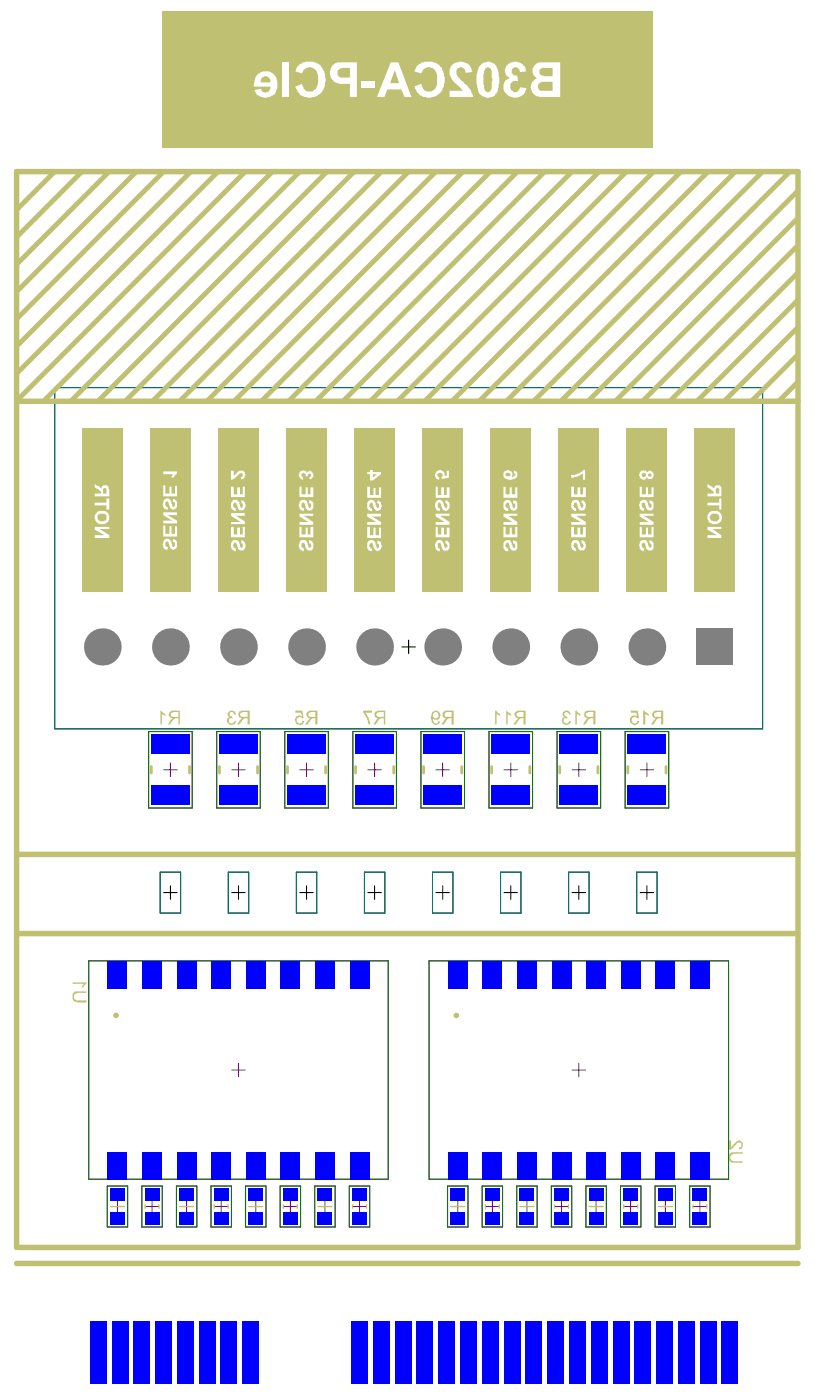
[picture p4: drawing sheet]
<svg xmlns="http://www.w3.org/2000/svg" width="100mm" height="171mm" viewBox="0 0 100 171" stroke-linecap="round" stroke-linejoin="round" font-family="sans-serif">
<g fill="none" stroke="#800080" stroke-width=".12">
<path d="M18.1 89.2h5.3v9.3h-5.3zM19.9 93.9h1.7M20.8 93.1v1.6M26.4 89.2h5.3v9.3h-5.3zM28.2 93.9h1.7M29.1 93.1v1.6M34.7 89.2h5.3v9.3h-5.3zM36.5 93.9h1.7M37.4 93.1v1.6M43 89.2h5.3v9.3h-5.3zM44.8 93.9h1.7M45.7 93.1v1.6"/>
<path d="M51.3 89.2h5.3v9.3h-5.3zM53.1 93.9h1.7M54 93.1v1.6M59.6 89.2h5.3v9.3h-5.3zM61.4 93.9h1.7M62.3 93.1v1.6M67.9 89.2h5.3v9.3h-5.3zM69.7 93.9h1.7M70.6 93.1v1.6M76.2 89.2h5.3v9.3h-5.3zM78 93.9h1.7M78.9 93.1v1.6"/>
<path d="M10.8 117.2h36.5v26.6h-36.5zM52.3 117.2h36.5v26.6h-36.5zM28.2 130.5h1.7M29.1 129.7v1.6M69.7 130.5h1.7M70.6 129.7v1.6M13.1 144.7h2.5v4.9h-2.5zM13.5 147.1h1.6M14.3 146.3v1.7M17.3 144.7h2.5v4.9h-2.5zM17.7 147.1h1.7M18.5 146.3v1.7"/>
<path d="M21.5 144.7h2.5v4.9h-2.5zM21.9 147.1h1.7M22.7 146.3v1.7M25.7 144.7h2.5v4.9h-2.5zM26.1 147.1h1.7M27 146.3v1.7M29.9 144.7h2.5v4.9h-2.5zM30.3 147.1h1.7M31.2 146.3v1.7M34.1 144.7h2.5v4.9h-2.5zM34.6 147.1h1.6M35.4 146.3v1.7"/>
<path d="M38.4 144.7h2.5v4.9h-2.5zM38.8 147.1h1.6M39.6 146.3v1.7M42.6 144.7h2.5v4.9h-2.5zM43 147.1h1.7M43.8 146.3v1.7M54.6 144.7h2.5v4.9h-2.5zM55 147.1h1.6M55.8 146.3v1.7M58.8 144.7h2.5v4.9h-2.5zM59.2 147.1h1.7M60 146.3v1.7"/>
<path d="M63 144.7h2.5v4.9h-2.5zM63.4 147.1h1.7M64.2 146.3v1.7M67.2 144.7h2.5v4.9h-2.5zM67.6 147.1h1.7M68.5 146.3v1.7M71.4 144.7h2.5v4.9h-2.5zM71.8 147.1h1.7M72.7 146.3v1.7M75.6 144.7h2.5v4.9h-2.5zM76.1 147.1h1.6M76.9 146.3v1.7"/>
<path d="M79.9 144.7h2.4v4.9h-2.4zM80.3 147.1h1.6M81.1 146.3v1.7M84.1 144.7h2.5v4.9h-2.5zM84.5 147.1h1.6M85.3 146.3v1.7"/>
</g>
<g fill="none" stroke="#000" stroke-width=".12">
<path d="M6.7 47.3h86.3v41.6h-86.3zM49 78.9h1.6M49.8 78.1v1.6M19.5 106.4h2.5v5h-2.5zM19.9 108.9h1.7M20.8 108v1.7M27.8 106.4h2.5v5h-2.5zM28.2 108.9h1.7M29.1 108v1.7M36.1 106.4h2.5v5h-2.5zM36.5 108.9h1.7M37.4 108v1.7"/>
<path d="M44.4 106.4h2.5v5h-2.5zM44.8 108.9h1.7M45.7 108v1.7M52.7 106.4h2.5v5h-2.5zM53.1 108.9h1.7M54 108v1.7M61 106.4h2.5v5h-2.5zM61.4 108.9h1.7M62.3 108v1.7M69.3 106.4h2.5v5h-2.5zM69.7 108.9h1.7M70.6 108v1.7"/>
<path d="M77.6 106.4h2.5v5h-2.5zM78 108.9h1.7M78.9 108v1.7"/>
</g>
<g fill="none" stroke="#008000" stroke-width=".12">
<path d="M18.1 89.2h5.3v9.3h-5.3zM26.4 89.2h5.3v9.3h-5.3zM34.7 89.2h5.3v9.3h-5.3zM43 89.2h5.3v9.3h-5.3zM51.3 89.2h5.3v9.3h-5.3zM59.6 89.2h5.3v9.3h-5.3zM67.9 89.2h5.3v9.3h-5.3zM76.2 89.2h5.3v9.3h-5.3zM10.8 117.2h36.5v26.6h-36.5zM52.3 117.2h36.5v26.6h-36.5zM13.1 144.7h2.5v4.9h-2.5zM17.3 144.7h2.5v4.9h-2.5z"/>
<path d="M21.5 144.7h2.5v4.9h-2.5zM25.7 144.7h2.5v4.9h-2.5zM29.9 144.7h2.5v4.9h-2.5zM34.1 144.7h2.5v4.9h-2.5zM38.4 144.7h2.5v4.9h-2.5zM42.6 144.7h2.5v4.9h-2.5zM54.6 144.7h2.5v4.9h-2.5zM58.8 144.7h2.5v4.9h-2.5zM63 144.7h2.5v4.9h-2.5zM67.2 144.7h2.5v4.9h-2.5zM71.4 144.7h2.5v4.9h-2.5zM75.6 144.7h2.5v4.9h-2.5z"/>
<path d="M79.9 144.7h2.4v4.9h-2.4zM84.1 144.7h2.5v4.9h-2.5z"/>
</g>
<path d="M6.7 47.3h86.3v41.6h-86.3zM19.5 106.4h2.5v5h-2.5zM27.8 106.4h2.5v5h-2.5zM36.1 106.4h2.5v5h-2.5zM44.4 106.4h2.5v5h-2.5zM52.7 106.4h2.5v5h-2.5zM61 106.4h2.5v5h-2.5zM69.3 106.4h2.5v5h-2.5zM77.6 106.4h2.5v5h-2.5z" fill="none" stroke="#008080" stroke-width=".12"/>
<g fill="none" stroke="#c0c073" stroke-width=".6">
<path d="M6.7 20.9l-4.7 4.7M10 20.9l-8 8M13.3 20.9l-11.3 11.3M16.6 20.9l-14.6 14.7M19.9 20.9l-17.9 18M23.3 20.9l-21.3 21.3M26.6 20.9l-24.6 24.7M29.9 20.9l-27.9 28M33.2 20.9l-27.9 28M36.5 20.9l-27.8 28M39.9 20.9l-27.9 28M43.2 20.9l-27.9 28"/>
<path d="M46.5 20.9l-27.9 28M49.8 20.9l-27.9 28M53.1 20.9l-27.8 28M56.5 20.9l-27.9 28M59.8 20.9l-27.9 28M63.1 20.9l-27.9 28M66.4 20.9l-27.9 28M69.7 20.9l-27.8 28M73 20.9l-27.8 28M76.4 20.9l-27.9 28M79.7 20.9l-27.9 28M83 20.9l-27.9 28"/>
<path d="M86.3 20.9l-27.9 28M89.6 20.9l-27.8 28M93 20.9l-27.9 28M96.3 20.9l-27.9 28M97.3 23.3l-25.6 25.6M97.3 26.6l-22.3 22.3M97.3 39.9l-9 9M97.3 29.9l-18.9 19M97.3 33.2l-15.6 15.7M97.3 36.6l-12.3 12.3M97.3 43.2l-5.7 5.7M97.3 46.6l-2.3 2.3"/>
</g>
<path d="M97.3 48.9h-95.3M2 104.2h95.3M2 113.9h95.3M2 154.1h95.3M2 152.1v-131.2h95.3v131.2h-95" fill="none" stroke="#c0c073" stroke-width=".67"/>
<g fill="none" stroke="#c0c073" stroke-width=".17">
<path d="M13.5 147.1h1.7M17.7 146.9v.5M19.4 146.9v.5M21.9 147.1h1.7M26.1 146.9v.5M27.8 146.9v.5M30.3 147.1h1.7M34.6 146.9v.5M36.2 146.9v.5M38.8 147.1h1.7M43 146.9v.5M44.7 146.9v.5"/>
<path d="M55 147.1h1.6M59.2 146.9v.5M60.9 146.9v.5M63.4 147.1h1.7M67.6 146.9v.5M69.3 146.9v.5M71.8 147.1h1.7M76 146.9v.5M77.7 146.9v.5M80.3 147.1h1.6M84.5 146.9v.5M86.2 146.9v.5"/>
</g>
<g fill="none" stroke="#c0c073" stroke-width=".33">
<path d="M18.5 93.5v.8M23.1 93.5v.8M26.7 93.5v.8M31.4 93.5v.8M35 93.5v.8M39.7 93.5v.8M43.3 93.5v.8M48 93.5v.8M51.6 93.5v.8M56.3 93.5v.8M59.9 93.5v.8M64.6 93.5v.8"/>
<path d="M68.2 93.5v.8M72.9 93.5v.8M76.5 93.5v.8M81.2 93.5v.8"/>
</g>
<path d="M19.8 1.3h59.7v16.7h-59.7z" fill-rule="evenodd" fill="#c0c073"/>
<g fill="#fff">
<path d="M62 7.8a1.37 1.37 0 0 1 2.1 .6v.2l.1 .1-.8 .1a.57 .57 0 0 0-.4-.5 .57 .57 0 0 0-.6 .2 .38 .38 0 0 0 .2 .5l.1 .2h.4v.7a.7 .7 0 0 0-.7 .1 .7 .7 0 0 0-.2 .7 .59 .59 0 0 0 .6 .5h.3l.2-.4h.1v-.2l.8 .1v.1a1.1 1.1 0 0 1-.6 .9 1.48 1.48 0 0 1-1.7-.1 1.21 1.21 0 0 1-.3-1.8l.5-.3a1.04 1.04 0 0 1-.4-1.4z"/>
<path d="M55.1 7.9l.3-.2 .5-.1v-.1h.4l.7 .3a1.28 1.28 0 0 1 .5 .9l.1 .1-.9 .1a.59 .59 0 0 0-.6-.7 .66 .66 0 0 0-.3 1.1l.8 .8a2.97 2.97 0 0 1 1.1 1.6v.1h-2.9v-.7h1.6l-.6-.7a2.32 2.32 0 0 1-1-1.5v-.4l.2-.5z"/>
<path d="M50.9 7.9a2.18 2.18 0 0 1 2.7 .1l.2 .2a1.82 1.82 0 0 1 .3 1.1l.1 .1a3.3 3.3 0 0 1-.4 1.8l-.1 .1a2.33 2.33 0 0 1-2 .5 1.86 1.86 0 0 1-1.2-1.2l.8-.4 .1 .4a.92 .92 0 0 0 1.6 .2l.3-.5v-.6a1.51 1.51 0 0 0-.4-1.3h-.1a.83 .83 0 0 0-1.1 .1h-.2v.2l-.2 .3-.8-.3 .3-.4v-.2z"/>
<path d="M44 9.9h1.6v.7h-1.6z"/>
<path d="M36.6 7.8h.2a.32 .32 0 0 1 .4-.2 2.06 2.06 0 0 1 1.7 .3h.1a2.68 2.68 0 0 1 .5 2.7v.2a1.66 1.66 0 0 1-1.5 1l-.1 .1h-.4l-.8-.2-.4-.5-.3-.6 .8-.4v.2l.2 .2a.59 .59 0 0 0 .6 .6 .98 .98 0 0 0 .8-.3 2.53 2.53 0 0 0 .1-2.4h-.1a.93 .93 0 0 0-1.4 0l-.1 .3h-.1v.2l-.8-.3 .1-.3z"/>
<path d="M34.4 7.6h.8v4.2h-.8z"/>
<path d="M65.9 8.4l.2-.1h1.3v1h-1.1v-.1a.46 .46 0 0 1-.6-.3 .46 .46 0 0 1 .2-.5zM65.8 10.1h.2v-.1h1.4v1.1h-1.1a.57 .57 0 0 1-.6-.3 .57 .57 0 0 1 .1-.7zM65.3 7.8v.1a.97 .97 0 0 0 .2 1.6 1.08 1.08 0 0 0-.7 1.7l.5 .5a1.49 1.49 0 0 0 1.1 .1h1.9v-4.2h-2.1a.87 .87 0 0 0-.8 .2z"/>
<path d="M59.2 8.3h.1a.32 .32 0 0 1 .5 .1l.1 .2v.9l.1 .1-.1 .7a.79 .79 0 0 1-.3 .9 .58 .58 0 0 1-.6-.4l-.1-.8a3.2 3.2 0 0 1 .2-1.5h.1zM58.5 7.9a4 4 0 0 0 0 3.6l.3 .2a1.24 1.24 0 0 0 1.6-.1 3.1 3.1 0 0 0 .5-2l-.1-.3a1.73 1.73 0 0 0-.3-1.2l-.2-.3-.4-.2a1.64 1.64 0 0 0-1.4 .3z"/>
<path d="M48.1 8.5l.5 1.6h-1.1zM47.6 7.6l-1.7 4.2h1l.3-.9h1.7l.4 .9h.9l-1.6-4.2z"/>
<path d="M41.4 8.4l.2-.1h1.1v1.2h-.7a.62 .62 0 0 1-.8-.3 .62 .62 0 0 1 .1-.7zM40.6 7.9a1.38 1.38 0 0 0-.2 1.5 1.38 1.38 0 0 0 1.2 .8h1.1v1.6h.8v-4.2h-2.4v.1h-.2z"/>
<path d="M32 9.4h.1a.64 .64 0 0 1 .9 .3v.4h-1.2a.46 .46 0 0 1 .2-.6zM31.5 9l-.4 .5-.2 1.1h2.1a.66 .66 0 0 1-1 .6l-.2-.4-.8 .2a1.37 1.37 0 0 0 2 .7 1.24 1.24 0 0 0 .8-1.1 1.56 1.56 0 0 0-1.1-1.9h-.7z"/>
</g>
<path d="M51.5 52.3h5v19.9h-5z" fill-rule="evenodd" fill="#c0c073"/>
<g fill="#fff">
<path d="M53.4 65.9a.45 .45 0 0 1 .6 .2l.2 .7 .1 .1 .1-.1a.24 .24 0 0 0 .1-.2 .24 .24 0 0 0 0-.2v-.1h-.2v-.3h.2a.73 .73 0 0 1 0 1.1h-.1v.1l-.1-.1h-.3v-.2h-.1l-.2-.7h-.2a.44 .44 0 0 0-.1 .6l.2 .1v.3h-.1a.59 .59 0 0 1-.5-.6v-.3h.1v-.2z"/>
<path d="M53.1 64.3h.3v.9h.4v-.9h.3v.9h.4v-.9h.3v1.2h-1.7z"/>
<path d="M53.1 62.7h1.7v.2h-1.2l1.2 .8v.3h-1.7v-.3h1.1l-1.1-.7z"/>
<path d="M53.3 61a.56 .56 0 0 1 .7 .3l.2 .6 .1 .1h.2v-.1a.3 .3 0 0 0 0-.3 .3 .3 0 0 0-.2-.2v-.4h.2a.73 .73 0 0 1 0 1.2v.1h-.3v-.1a.32 .32 0 0 1-.3-.4h-.1v-.3l-.3-.2a.44 .44 0 0 0-.1 .6l.2 .1v.3h-.1a.42 .42 0 0 1-.4-.4l-.1-.1v-.4h.1v-.2z"/>
<path d="M53.1 59.4h.3v1h.4v-1h.3v1h.4v-1h.3v1.3h-1.7z"/>
<path d="M53.3 57.4a.65 .65 0 0 1 .9 .4v.3h-.1l.4-.1v-.6h.2v.9l-.8 .1-.1-.2a.22 .22 0 0 0 .2-.2 .22 .22 0 0 0-.2-.3h-.1a.32 .32 0 0 0-.4 .3l.2 .2v.3h-.1a.56 .56 0 0 1-.4-.4 .56 .56 0 0 1 .3-.6z"/>
</g>
<path d="M68.1 52.3h4.9v19.9h-4.9z" fill-rule="evenodd" fill="#c0c073"/>
<g fill="#fff">
<path d="M69.8 66l.2-.1a.45 .45 0 0 1 .6 .2l.2 .7h.3l.1-.3h-.1v-.2h-.2v-.4a.77 .77 0 0 1 .5 .9h-.1v.2a.53 .53 0 0 1-.8-.1l-.1-.5h-.1v-.2h-.2a.38 .38 0 0 0-.1 .5v.1l.2 .1v.3a.78 .78 0 0 1-.6-1h.1z"/>
<path d="M69.6 64.3h.4v.9h.4v-.9h.3v.9h.4v-.9h.3v1.2h-1.8z"/>
<path d="M69.6 62.7h1.8v.2h-1.2l1.2 .8v.3h-1.8v-.3h1.2l-1.2-.7z"/>
<path d="M69.8 61h.2a.45 .45 0 0 1 .6 .2l.1 .5h.1l.1 .3a.38 .38 0 0 0 .2-.5v-.1h-.2v-.4h.1a.3 .3 0 0 1 .3 .4h.1v.5h-.1v.2l-.1 .1h-.2v.1l-.2-.1a.32 .32 0 0 1-.3-.4h-.1l-.1-.5h-.2l-.1 .3a.3 .3 0 0 0 .2 .4v.3h-.1a.64 .64 0 0 1-.5-.8z"/>
<path d="M69.6 59.4h.4v.9h.4v-.9h.3v.9h.4v-.9h.3v1.2h-1.8z"/>
<path d="M69.6 57.9a2.36 2.36 0 0 0 1.3-.3l.2-.3h.2v1.2h-.2v-.8l-.4 .2v.1l-.7 .3h-.4z"/>
</g>
<path d="M76.4 52.3h4.9v19.9h-4.9z" fill-rule="evenodd" fill="#c0c073"/>
<g fill="#fff">
<path d="M78.2 65.9h.1a.38 .38 0 0 1 .5 .1h.1l.2 .6a.18 .18 0 0 0 .2 .2 .18 .18 0 0 0 .1-.3v-.1l-.2-.2v-.3a.73 .73 0 0 1 .4 1.1 .43 .43 0 0 1-.6 .1l-.3-.2v-.5a.23 .23 0 0 0-.4-.2 .23 .23 0 0 0-.1 .3 .3 .3 0 0 0 .4 .4l-.1 .3a.67 .67 0 0 1-.5-.9v-.2z"/>
<path d="M78 64.3h.2v.9h.5v-.9h.3v.9h.4v-.9h.3v1.2h-1.7z"/>
<path d="M78 62.7h1.7v.2h-1.2l1.2 .8v.3h-1.7v-.3h1.1l-1.1-.7z"/>
<path d="M78.1 61h.1a.51 .51 0 0 1 .8 .5l.1 .3 .1 .2a.31 .31 0 0 0 .2-.4 .31 .31 0 0 0-.2-.2v-.4h.2v.1h.2l.1 .5a.47 .47 0 0 1-.4 .6l-.1 .1v-.1a.43 .43 0 0 1-.5-.5v-.2a.23 .23 0 0 0-.4-.2 .23 .23 0 0 0-.1 .3l.1 .3 .3 .1-.1 .3h-.2l-.3-.2-.1-.5 .1-.1v-.3z"/>
<path d="M78 59.4h.2v.9h.5v-.9h.3v.9h.4v-.9h.3v1.2h-1.7z"/>
<path d="M79.1 57.7h.1a.22 .22 0 0 1 .2 .3 .22 .22 0 0 1-.2 .2l-.2-.2zM78.2 57.7h.2h.3a.25 .25 0 0 1 0 .4 .25 .25 0 0 1-.3 .1l-.2-.1zM78.1 57.4l-.1 .2v.2h-.1l.1 .3a.3 .3 0 0 0 .3 .3v.1h.3l.3-.3v.1a.36 .36 0 0 0 .6 0 .53 .53 0 0 0 .2-.6 .53 .53 0 0 0-.6-.3l-.2 .3-.2-.3h-.2v-.1l-.1 .1z"/>
</g>
<path d="M84.7 52.3h4.9v19.9h-4.9z" fill-rule="evenodd" fill="#c0c073"/>
<g fill="#fff">
<path d="M86.2 64.3h1.7v.2h-1.1l1.1 .8v.3h-1.7v-.3h1.2l-1.2-.7z"/>
<path d="M86.2 61.3h1.5v-.5h.2v1.3h-.2v-.5h-1.5z"/>
<path d="M86.7 62.7h.2a.56 .56 0 0 1 .6 0 .56 .56 0 0 1 .2 .6l-.2 .1a.48 .48 0 0 1-.7 .1h-.1l-.2-.3v-.2h.1zM86.4 62.5v.1a.94 .94 0 0 0 .1 1.2 1.04 1.04 0 0 0 1.4-.3v-.2h.1l-.1-.6a.89 .89 0 0 0-1-.4z"/>
<path d="M87.3 59.5h.3l.1 .1v.6h-.4v-.6zM86.2 59v.4l.6 .4 .2 .2v.2h-.8v.3h1.7v-.7a.38 .38 0 0 0-.1-.5l-.1-.1a.45 .45 0 0 0-.6 .2l-.1 .2-.2-.2z"/>
</g>
<path d="M10 52.3h5v19.9h-5z" fill-rule="evenodd" fill="#c0c073"/>
<g fill="#fff">
<path d="M11.5 64.3h1.8v.2h-1.2l1.2 .8v.3h-1.8v-.3h1.2l-1.2-.7z"/>
<path d="M11.5 61.3h1.5v-.5h.3v1.3h-.3v-.5h-1.5z"/>
<path d="M12 62.7h.3a.49 .49 0 0 1 .7 .3 .49 .49 0 0 1-.4 .6 .56 .56 0 0 1-.6-.2 .56 .56 0 0 1-.1-.6zM11.9 62.4l-.2 .2a.84 .84 0 0 0 .2 1.2 .63 .63 0 0 0 .7 .1l.2-.1a.75 .75 0 0 0 .4-1.1l-.2-.2a.63 .63 0 0 0-.7-.2z"/>
<path d="M12.6 59.5h.3l.1 .1v.6h-.4v-.6zM11.5 59v.4l.6 .3 .2 .2v.3h-.8v.3h1.8v-.8l-.1-.1a.41 .41 0 0 0-.2-.4 .41 .41 0 0 0-.5 .2h-.1l-.1 .2-.2-.3h-.2z"/>
</g>
<path d="M26.6 52.3h5v19.9h-5z" fill-rule="evenodd" fill="#c0c073"/>
<g fill="#fff">
<path d="M28.4 65.9h.1a.46 .46 0 0 1 .7 .4l.1 .5h.3v-.5h-.2v-.4a.69 .69 0 0 1 .5 .5 .69 .69 0 0 1-.3 .7h-.2a.34 .34 0 0 1-.4-.4h-.1l-.1-.5h-.2a.34 .34 0 0 0 0 .6l.1 .1v.3a.69 .69 0 0 1-.5-1.1z"/>
<path d="M28.2 64.3h.3v.9h.4v-.9h.4v.9h.3v-.9h.2v1.2h-1.6z"/>
<path d="M28.2 62.6h1.6v.3h-1.1l1.1 .7v.3h-1.6v-.2h1.1l-1.1-.8z"/>
<path d="M28.4 61h.1a.45 .45 0 0 1 .6 .2h.1v.3h.1v.2l.1 .3a.34 .34 0 0 0 0-.6v-.4a.69 .69 0 0 1 .5 .5 .69 .69 0 0 1-.3 .7 .38 .38 0 0 1-.5-.1h-.1l-.1-.5h-.1l-.1-.3a.34 .34 0 0 0-.3 .3 .34 .34 0 0 0 .3 .4v.3h-.1a.58 .58 0 0 1-.4-.6v-.4v-.2z"/>
<path d="M28.2 59.4h.3v.9h.4v-.9h.4v.9h.3v-.9h.2v1.2h-1.6z"/>
<path d="M28.2 57.4h.3v.6l.5-.4a.63 .63 0 0 1 .7-.2l.1 .2v.2h.1l-.1 .3a.3 .3 0 0 1-.3 .3l-.1 .1-.1-.3h.1a.24 .24 0 0 0 .2-.2 .24 .24 0 0 0-.1-.3h-.1h-.2l-.5 .6-.5 .2z"/>
</g>
<path d="M43.2 52.3h5v19.9h-5z" fill-rule="evenodd" fill="#c0c073"/>
<g fill="#fff">
<path d="M44.9 66h.1a.51 .51 0 0 1 .8 .4l.1 .1v.2l.1 .2a.3 .3 0 0 0 .1-.5v-.1h-.2l.1-.3h.2l.3 .1v.4v.2v.1a.3 .3 0 0 1-.4 .3v.1h-.2l-.3-.2-.2-.6a.17 .17 0 0 0-.1-.2 .17 .17 0 0 0-.2 .2l-.1 .1a.3 .3 0 0 0 .4 .4v.3h-.2a.73 .73 0 0 1-.4-1.1z"/>
<path d="M44.8 64.3h.3v1h.4v-1h.3v1h.4v-1h.3v1.3h-1.7z"/>
<path d="M44.8 62.7h1.7v.3h-1.1l1.1 .7v.3h-1.7v-.3h1.1l-1.1-.7z"/>
<path d="M44.9 61h.1a.51 .51 0 0 1 .6 .1 .51 .51 0 0 1 .2 .5h.1v.4h.1a.3 .3 0 0 0 .1-.5v-.1h-.2l.1-.4a.43 .43 0 0 1 .5 .6 .78 .78 0 0 1-.4 .7h-.1a.42 .42 0 0 1-.4-.4h-.1l-.1-.4a.17 .17 0 0 0-.1-.2 .17 .17 0 0 0-.2 .2l-.1 .1v.2l.4 .3v.3a.82 .82 0 0 1-.6-1.1z"/>
<path d="M44.8 59.4h.3v1h.4v-.9h.3v.9h.4v-1h.3v1.3h-1.7z"/>
<path d="M45.4 57.8h.5l-.5 .5zM44.8 57.6v.2h.3v.8h.3l1.1-.8v-.2h-1.1v-.3h-.3v.3z"/>
</g>
<path d="M59.8 52.3h5v19.9h-5z" fill-rule="evenodd" fill="#c0c073"/>
<g fill="#fff">
<path d="M61.5 66l.2-.1a.38 .38 0 0 1 .5 .1l.2 .2 .1 .5 .1 .2a.3 .3 0 0 0 .1-.5v-.1h-.1v-.4v.1a.49 .49 0 0 1 .5 .6 .45 .45 0 0 1-.3 .5 .45 .45 0 0 1-.5-.1l-.2-.2-.1-.4a.21 .21 0 0 0-.2-.2 .21 .21 0 0 0-.2 .3v.2l.2 .2h.2v.3h-.2a.73 .73 0 0 1-.3-1.1z"/>
<path d="M61.4 64.3h.2v.9h.5v-.9h.3v.9h.4v-.9h.3v1.2h-1.7z"/>
<path d="M61.4 62.7h1.7v.2h-1.1l1.1 .8v.3h-1.7v-.3h1.1l-1.1-.7z"/>
<path d="M61.5 61a.55 .55 0 0 1 .6 0 .55 .55 0 0 1 .3 .6h.1v.2l.1 .2a.3 .3 0 0 0 .1-.5v-.1h-.1v-.4a.53 .53 0 0 1 .5 .8 .32 .32 0 0 1-.4 .4v.1h-.1v-.1a.46 .46 0 0 1-.5-.6h-.1v-.2v-.1h-.2l-.2 .2v.3l.2 .2h.2v.3h-.2a.73 .73 0 0 1-.3-1.1z"/>
<path d="M61.4 59.4h.2v.9h.5v-.9h.3v.9h.4v-.9h.3v1.3h-1.7z"/>
<path d="M61.5 57.5l-.1 .2a.46 .46 0 0 0 .2 .6v.1h.3v.1h.6v-.1a.59 .59 0 0 0 .5-.3 .59 .59 0 0 0 0-.6l-.4-.1v.3h.2v.3l-.2 .1v.1h-.3l.2-.2v-.3h-.1v-.2h-.2a.32 .32 0 0 0-.5-.1zM61.7 57.7a.34 .34 0 0 1 .4 0 .34 .34 0 0 1 .1 .3l-.1 .1a.34 .34 0 0 1-.5-.3z"/>
</g>
<path d="M18.3 52.3h5v19.9h-5z" fill-rule="evenodd" fill="#c0c073"/>
<g fill="#fff">
<path d="M20.1 65.8a.45 .45 0 0 1 .7 .2l.3 .7a.28 .28 0 0 0 .2-.2 .28 .28 0 0 0-.1-.3v-.1h-.1v-.3h.1a.46 .46 0 0 1 .4 .6v.1a.32 .32 0 0 1-.4 .5h-.2a.45 .45 0 0 1-.3-.5l-.1-.2a.22 .22 0 0 0-.2-.3 .22 .22 0 0 0-.3 .3v.2l.2 .2h.2l-.1 .3h-.3l-.2-.2v-.3l-.1-.1z"/>
<path d="M19.9 64.1h.2v1h.6v-.9h.2v.9h.4v-.9h.3v1.2h-1.7z"/>
<path d="M19.9 62.5h1.7v.3h-1.2l1.2 .7v.3h-1.7v-.3h1.1l-1.1-.7z"/>
<path d="M20.1 60.9l.3-.1a.6 .6 0 0 1 .5 .7h.1v.2l.1 .1a.28 .28 0 0 0 .2-.2 .28 .28 0 0 0-.1-.3v-.1h-.1v-.3h.1a.76 .76 0 0 1 0 1.2 .32 .32 0 0 1-.5-.3l-.2-.6a.25 .25 0 0 0-.3 .1 .25 .25 0 0 0-.1 .3l.1 .2 .3 .1-.1 .3-.1-.1a.46 .46 0 0 1-.4-.5h-.1l.1-.5z"/>
<path d="M19.9 59.2h.2v1h.6v-.8h.2v.8h.4v-.9h.3v1.2h-1.7z"/>
<path d="M19.9 57.5h1.7v.2l-.4 .3v.3h-.3v-.2h.1l.1-.3h-1.2z"/>
</g>
<path d="M34.9 52.3h5v19.9h-5z" fill-rule="evenodd" fill="#c0c073"/>
<g fill="#fff">
<path d="M36.6 66l.2-.1a.38 .38 0 0 1 .5 .1h.1l.2 .8h.2a.26 .26 0 0 0 .1-.3 .26 .26 0 0 0-.2-.2v-.4l.2 .1a.45 .45 0 0 1 .3 .5v.4l-.1 .1a.43 .43 0 0 1-.6 .1l-.2-.2-.1-.4a.23 .23 0 0 0-.3-.3 .23 .23 0 0 0-.1 .3v.2l.1 .2h.2l-.1 .3h-.2v-.1a.32 .32 0 0 1-.3-.4h-.1v-.3z"/>
<path d="M36.5 64.3h.3v.9h.5v-.9h.2v.9h.4v-.9h.3v1.2h-1.7z"/>
<path d="M36.5 62.7h1.7v.2h-1.2l1.2 .8v.3h-1.7v-.3h1.1l-1.1-.7z"/>
<path d="M36.8 61a.6 .6 0 0 1 .7 .5l.1 .4a.25 .25 0 0 0 .3-.1 .25 .25 0 0 0 0-.3v-.1h-.2v-.4h.2v.1h.2a1.24 1.24 0 0 1-.1 1.1h-.2v.1l-.1-.1a.43 .43 0 0 1-.4-.5h-.1v-.1a.23 .23 0 0 0-.3-.3 .23 .23 0 0 0-.1 .3v.2l.1 .2h.2l-.1 .3h-.1a.65 .65 0 0 1-.4-.9v-.2z"/>
<path d="M36.5 59.4h.3v.9h.5v-.9h.2v.9h.4v-.9h.3v1.2h-1.7z"/>
<path d="M36.6 57.5l.4-.2v.1h.3v.3h.1a.38 .38 0 0 1 .5-.2 .5 .5 0 0 1 .3 .5 .5 .5 0 0 1-.4 .4v.1l-.1-.3a.22 .22 0 0 0 .2-.2 .22 .22 0 0 0-.2-.3l-.2 .1v.3h-.2v-.1a.34 .34 0 0 0-.5-.3v.4l.1 .1v.3a.61 .61 0 0 1-.4-.8z"/>
</g>
<g fill="#c0c073">
<path d="M9.1 120.9h1.4v.2h-1.1v.1a.36 .36 0 0 0-.3 .1 .36 .36 0 0 0-.1 .4 .45 .45 0 0 0 .5 .3h1v.3h-1.1v-.1a.46 .46 0 0 1-.5-.6 .38 .38 0 0 1 .1-.5z"/>
<path d="M8.9 119.8h1.6v.2l-.4 .4h-.2l.3-.4h-1.3z"/>
<path d="M89 140.6l.2-.1h1.3v.2h-1a.48 .48 0 0 0-.4 .4 .48 .48 0 0 0 .3 .5h1.1v.2h-.9a.64 .64 0 0 1-.7-.3 .64 .64 0 0 1 .1-.8z"/>
<path d="M88.9 139.1h.2v.8l.8-.7a.47 .47 0 0 1 .6 .3 .46 .46 0 0 1-.2 .6l-.2 .1-.1-.2 .1-.1a.3 .3 0 0 0 .3-.4 .3 .3 0 0 0-.5-.1h-.1l-.5 .7-.4 .2z"/>
<path d="M78.4 86.7h.2l.1 .2 .4 .2v.2l-.4-.2v1.3h-.3z"/>
<path d="M76.9 86.7h.8l.2 .9h-.3v-.1a.3 .3 0 0 0-.3-.1 .3 .3 0 0 0-.2 .3l-.1 .1 .1 .2a.38 .38 0 0 0 .5 .2v-.3h.3a.42 .42 0 0 1-.4 .5h-.3h-.1a.57 .57 0 0 1-.3-.8 .57 .57 0 0 1 .8-.3v-.4h-.7z"/>
<path d="M19.6 86.7l.5 .4v.2h-.1v-.1l-.3-.1v1.3h-.1z"/>
<path d="M27.9 86.8h.2v-.1l.5 .1 .1 .2-.1 .2a.39 .39 0 0 0-.6-.3v.4l.3 .1v.2h-.1a.31 .31 0 0 0-.3 .4 .31 .31 0 0 0 .4 .2l.3-.3h.1a.34 .34 0 0 1-.4 .5h-.4l-.2-.3a.3 .3 0 0 1 .1-.5l.2-.2h-.1a.34 .34 0 0 1 0-.6z"/>
<path d="M36 86.7h.8l.2 .9h-.2a.34 .34 0 0 0-.5 0 .36 .36 0 0 0 .1 .6 .3 .3 0 0 0 .4-.3h.3v.1l-.3 .4a.51 .51 0 0 1-.6-.1 .51 .51 0 0 1-.2-.4h-.1a.63 .63 0 0 1 .9-.6l-.1-.4h-.7z"/>
<path d="M44.3 86.7h1.1v.2h-.9l.4 .6 .2 .5v.4h-.2l-.2-1h-.1l-.3-.5z"/>
<path d="M70.1 86.7h.2l.4 .4v.2h-.1v-.1l-.3-.1v1.3h-.2z"/>
<path d="M68.7 86.8h.2v-.1a.68 .68 0 0 1 .7 .3l-.2 .2v-.1a.3 .3 0 0 0-.4-.3 .3 .3 0 0 0-.2 .4l.4 .4a.34 .34 0 0 0-.3 0 .34 .34 0 0 0-.2 .3l.3 .3a.3 .3 0 0 0 .4-.3h.2v.1a.3 .3 0 0 1-.4 .4h-.1h-.2a.32 .32 0 0 1-.4-.5v-.3l.3-.1v-.1a.38 .38 0 0 1-.2-.5z"/>
<path d="M61.7 86.7l.6 .4v.2h-.2v-.1l-.2-.1v1.3h-.2z"/>
<path d="M60.4 86.7h.1l.1 .2 .4 .2v.2h-.2v-.1l-.3-.1v1.3h-.1z"/>
<path d="M79.8 86.9h.2v-.1h.6v.6h-.7a.3 .3 0 0 1-.1-.5zM79.7 86.8l-.1 .1a.36 .36 0 0 0 .2 .6v.1h.2l-.3 .3-.4 .5h.4l.3-.6 .3-.2h.3v.8h.2v-1.7h-1v.1z"/>
<path d="M20.9 86.9h.2v-.1h.7v.6h-.6a.29 .29 0 0 1-.4-.1 .29 .29 0 0 1 .1-.4zM20.7 86.8v.2a.24 .24 0 0 0-.1 .2 .24 .24 0 0 0 .1 .2l.2 .2h.2l-.4 .3-.2 .5h.2l.4-.6 .2-.1v-.1h.5v.8h.1v-1.7h-1v.1z"/>
<path d="M29.3 86.9l.9-.1v.6h-.6a.26 .26 0 0 1-.3-.1 .26 .26 0 0 1 0-.3zM29.2 86.8l-.2 .4h.1v.2l.2 .1v.1h.2l-.2 .1-.4 .7h.3l.6-.8h.4v.8h.2v-1.7h-1z"/>
<path d="M37.7 86.9h.2v-.1h.5v.6h-.5a.28 .28 0 0 1-.3-.1 .28 .28 0 0 1 .1-.4zM37.5 86.8a.34 .34 0 0 0 0 .6l.1 .2h.3l-.4 .3-.3 .5h.3l.4-.6 .2-.2h.3v.8h.3v-1.7h-1v.1z"/>
<path d="M45.9 86.9l.9-.1v.6h-.6a.26 .26 0 0 1-.3-.1 .26 .26 0 0 1 0-.3zM45.8 86.8a.34 .34 0 0 0 0 .6l.1 .2h.2l-.2 .2-.4 .6h.3l.6-.8h.4v.8h.2v-1.7h-1z"/>
<path d="M71.5 86.9l.8-.1v.6h-.6a.26 .26 0 0 1-.2-.1 .26 .26 0 0 1 0-.3zM71.3 86.8a.45 .45 0 0 0-.1 .5 .45 .45 0 0 0 .5 .3l-.3 .2-.3 .6h.2l.6-.8h.4v.8h.3v-1.7h-1z"/>
<path d="M54.3 86.9l.2-.1h.6v.6h-.7a.3 .3 0 0 1-.1-.5zM54.1 86.8a.51 .51 0 0 0 0 .7l.3 .1-.6 .8h.3l.2-.4h.1v-.1l.3-.3h.4v.8h.2v-1.7h-1z"/>
<path d="M52.9 86.9a.39 .39 0 0 1 .5 .1 .39 .39 0 0 1 0 .5 .39 .39 0 0 1-.6 0 .39 .39 0 0 1 .1-.6zM52.8 86.8l-.3 .5v.4l.1 .1a.54 .54 0 0 0 .2 .5 .54 .54 0 0 0 .6 .1l.2-.2v-.2l-.2-.1a.34 .34 0 0 1-.5 .3v-.3h-.1v-.3a.63 .63 0 0 0 .6 .2l.2-.2v-.2a.33 .33 0 0 0-.1-.5l-.1-.1a.4 .4 0 0 0-.5 0z"/>
<path d="M63.1 86.9h.1v-.1h.6v.6h-.5a.29 .29 0 0 1-.3-.1 .29 .29 0 0 1 .1-.4zM62.9 86.8l-.1 .1a.3 .3 0 0 0 .1 .5l.1 .2h.2l-.3 .3-.3 .5h.3l.3-.6 .3-.2h.3v.8h.3v-1.7h-1v.1z"/>
</g>
<g fill="none" stroke="#c0c073" stroke-width=".33">
<circle cx="14.1" cy="123.8" r=".17"/>
<circle cx="55.6" cy="123.8" r=".17"/>
</g>
<path d="M84.9 76.7h4.5v4.4h-4.5z" fill-rule="evenodd" fill="#808080"/>
<g fill="#808080">
<circle cx="12.5" cy="78.9" r="2.25"/>
<circle cx="37.4" cy="78.9" r="2.25"/>
<circle cx="45.7" cy="78.9" r="2.25"/>
<circle cx="78.9" cy="78.9" r="2.25"/>
<circle cx="70.6" cy="78.9" r="2.25"/>
<circle cx="62.3" cy="78.9" r="2.25"/>
<circle cx="20.8" cy="78.9" r="2.25"/>
<circle cx="29.1" cy="78.9" r="2.25"/>
<circle cx="54" cy="78.9" r="2.25"/>
</g>
<g fill="#00f">
<path d="M88 161.1h2v7.7h-2z" fill-rule="evenodd"/>
<path d="M85.3 161.1h2v7.7h-2z" fill-rule="evenodd"/>
<path d="M82.7 161.1h2v7.7h-2z" fill-rule="evenodd"/>
<path d="M80 161.1h2v7.7h-2z" fill-rule="evenodd"/>
<path d="M77.4 161.1h2v7.7h-2z" fill-rule="evenodd"/>
<path d="M74.7 161.1h2v7.7h-2z" fill-rule="evenodd"/>
<path d="M72.1 161.1h1.9v7.7h-1.9z" fill-rule="evenodd"/>
<path d="M69.4 161.1h2v7.7h-2z" fill-rule="evenodd"/>
<path d="M66.7 161.1h2v7.7h-2z" fill-rule="evenodd"/>
<path d="M64.1 161.1h2v7.7h-2z" fill-rule="evenodd"/>
<path d="M61.4 161.1h2v7.7h-2z" fill-rule="evenodd"/>
<path d="M58.8 161.1h2v7.7h-2z" fill-rule="evenodd"/>
<path d="M56.1 161.1h2v7.7h-2z" fill-rule="evenodd"/>
<path d="M53.5 161.1h2v7.7h-2z" fill-rule="evenodd"/>
<path d="M50.8 161.1h2v7.7h-2z" fill-rule="evenodd"/>
<path d="M48.2 161.1h1.9v7.7h-1.9z" fill-rule="evenodd"/>
<path d="M45.5 161.1h2v7.7h-2z" fill-rule="evenodd"/>
<path d="M42.8 161.1h2v7.7h-2z" fill-rule="evenodd"/>
<path d="M29.6 161.1h2v7.7h-2z" fill-rule="evenodd"/>
<path d="M26.9 161.1h2v7.7h-2z" fill-rule="evenodd"/>
<path d="M24.3 161.1h2v7.7h-2z" fill-rule="evenodd"/>
<path d="M21.6 161.1h2v7.7h-2z" fill-rule="evenodd"/>
<path d="M18.9 161.1h2v7.7h-2z" fill-rule="evenodd"/>
<path d="M16.3 161.1h2v7.7h-2z" fill-rule="evenodd"/>
<path d="M13.6 161.1h2v7.7h-2z" fill-rule="evenodd"/>
<path d="M11 161.1h2v7.7h-2z" fill-rule="evenodd"/>
<path d="M26.7 89.6h4.7v2.3h-4.7z" fill-rule="evenodd"/>
<path d="M26.7 95.8h4.7v2.4h-4.7z" fill-rule="evenodd"/>
<path d="M18.5 89.6h4.6v2.3h-4.6z" fill-rule="evenodd"/>
<path d="M18.5 95.8h4.6v2.4h-4.6z" fill-rule="evenodd"/>
<path d="M76.5 89.6h4.7v2.3h-4.7z" fill-rule="evenodd"/>
<path d="M76.5 95.8h4.7v2.4h-4.7z" fill-rule="evenodd"/>
<path d="M63.1 140.5h2.3v3.3h-2.3z" fill-rule="evenodd"/>
<path d="M67.3 140.5h2.3v3.3h-2.3z" fill-rule="evenodd"/>
<path d="M71.5 140.5h2.3v3.3h-2.3z" fill-rule="evenodd"/>
<path d="M75.7 140.5h2.3v3.3h-2.3z" fill-rule="evenodd"/>
<path d="M75.7 117.2h2.3v3.3h-2.3z" fill-rule="evenodd"/>
<path d="M71.5 117.2h2.3v3.3h-2.3z" fill-rule="evenodd"/>
<path d="M67.3 117.2h2.3v3.3h-2.3z" fill-rule="evenodd"/>
<path d="M63.1 117.2h2.3v3.3h-2.3z" fill-rule="evenodd"/>
<path d="M58.9 117.2h2.3v3.3h-2.3z" fill-rule="evenodd"/>
<path d="M79.9 117.2h2.4v3.3h-2.4z" fill-rule="evenodd"/>
<path d="M79.9 140.5h2.4v3.3h-2.4z" fill-rule="evenodd"/>
<path d="M58.9 140.5h2.3v3.3h-2.3z" fill-rule="evenodd"/>
<path d="M54.6 117.2h2.4v3.3h-2.4z" fill-rule="evenodd"/>
<path d="M54.6 140.5h2.4v3.3h-2.4z" fill-rule="evenodd"/>
<path d="M84.2 117.2h2.3v3.3h-2.3z" fill-rule="evenodd"/>
<path d="M84.2 140.5h2.3v3.3h-2.3z" fill-rule="evenodd"/>
<path d="M21.6 140.5h2.3v3.3h-2.3z" fill-rule="evenodd"/>
<path d="M25.8 140.5h2.3v3.3h-2.3z" fill-rule="evenodd"/>
<path d="M30 140.5h2.3v3.3h-2.3z" fill-rule="evenodd"/>
<path d="M34.2 140.5h2.4v3.3h-2.4z" fill-rule="evenodd"/>
<path d="M34.2 117.2h2.4v3.3h-2.4z" fill-rule="evenodd"/>
<path d="M30 117.2h2.3v3.3h-2.3z" fill-rule="evenodd"/>
<path d="M25.8 117.2h2.3v3.3h-2.3z" fill-rule="evenodd"/>
<path d="M21.6 117.2h2.3v3.3h-2.3z" fill-rule="evenodd"/>
<path d="M17.4 117.2h2.3v3.3h-2.3z" fill-rule="evenodd"/>
<path d="M38.4 117.2h2.4v3.3h-2.4z" fill-rule="evenodd"/>
<path d="M38.4 140.5h2.4v3.3h-2.4z" fill-rule="evenodd"/>
<path d="M17.4 140.5h2.3v3.3h-2.3z" fill-rule="evenodd"/>
<path d="M13.2 117.2h2.3v3.3h-2.3z" fill-rule="evenodd"/>
<path d="M13.2 140.5h2.3v3.3h-2.3z" fill-rule="evenodd"/>
<path d="M42.7 117.2h2.3v3.3h-2.3z" fill-rule="evenodd"/>
<path d="M42.7 140.5h2.3v3.3h-2.3z" fill-rule="evenodd"/>
<path d="M17.7 147.8h1.7v1.6h-1.7z" fill-rule="evenodd"/>
<path d="M17.7 144.9h1.7v1.6h-1.7z" fill-rule="evenodd"/>
<path d="M80.2 144.9h1.8v1.6h-1.8z" fill-rule="evenodd"/>
<path d="M80.2 147.8h1.8v1.6h-1.8z" fill-rule="evenodd"/>
<path d="M71.8 144.9h1.7v1.6h-1.7z" fill-rule="evenodd"/>
<path d="M71.8 147.8h1.7v1.6h-1.7z" fill-rule="evenodd"/>
<path d="M63.4 144.9h1.7v1.6h-1.7z" fill-rule="evenodd"/>
<path d="M63.4 147.8h1.7v1.6h-1.7z" fill-rule="evenodd"/>
<path d="M13.5 144.9h1.7v1.6h-1.7z" fill-rule="evenodd"/>
<path d="M13.5 147.8h1.7v1.6h-1.7z" fill-rule="evenodd"/>
<path d="M38.7 144.9h1.8v1.6h-1.8z" fill-rule="evenodd"/>
<path d="M38.7 147.8h1.8v1.6h-1.8z" fill-rule="evenodd"/>
<path d="M67.6 147.8h1.7v1.6h-1.7z" fill-rule="evenodd"/>
<path d="M67.6 144.9h1.7v1.6h-1.7z" fill-rule="evenodd"/>
<path d="M21.9 144.9h1.7v1.6h-1.7z" fill-rule="evenodd"/>
<path d="M21.9 147.8h1.7v1.6h-1.7z" fill-rule="evenodd"/>
<path d="M59.2 147.8h1.7v1.6h-1.7z" fill-rule="evenodd"/>
<path d="M59.2 144.9h1.7v1.6h-1.7z" fill-rule="evenodd"/>
<path d="M54.9 144.9h1.8v1.6h-1.8z" fill-rule="evenodd"/>
<path d="M54.9 147.8h1.8v1.6h-1.8z" fill-rule="evenodd"/>
<path d="M43 147.8h1.7v1.6h-1.7z" fill-rule="evenodd"/>
<path d="M43 144.9h1.7v1.6h-1.7z" fill-rule="evenodd"/>
<path d="M76 147.8h1.7v1.6h-1.7z" fill-rule="evenodd"/>
<path d="M76 144.9h1.7v1.6h-1.7z" fill-rule="evenodd"/>
<path d="M34.5 147.8h1.8v1.6h-1.8z" fill-rule="evenodd"/>
<path d="M34.5 144.9h1.8v1.6h-1.8z" fill-rule="evenodd"/>
<path d="M30.3 144.9h1.7v1.6h-1.7z" fill-rule="evenodd"/>
<path d="M30.3 147.8h1.7v1.6h-1.7z" fill-rule="evenodd"/>
<path d="M26.1 147.8h1.7v1.6h-1.7z" fill-rule="evenodd"/>
<path d="M26.1 144.9h1.7v1.6h-1.7z" fill-rule="evenodd"/>
<path d="M84.4 147.8h1.8v1.6h-1.8z" fill-rule="evenodd"/>
<path d="M84.5 144.9h1.7v1.6h-1.7z" fill-rule="evenodd"/>
<path d="M35 95.8h4.7v2.4h-4.7z" fill-rule="evenodd"/>
<path d="M35 89.6h4.7v2.3h-4.7z" fill-rule="evenodd"/>
<path d="M43.3 95.8h4.7v2.4h-4.7z" fill-rule="evenodd"/>
<path d="M43.3 89.6h4.7v2.3h-4.7z" fill-rule="evenodd"/>
<path d="M68.2 95.8h4.7v2.4h-4.7z" fill-rule="evenodd"/>
<path d="M68.2 89.6h4.7v2.3h-4.7z" fill-rule="evenodd"/>
<path d="M51.6 95.8h4.7v2.4h-4.7z" fill-rule="evenodd"/>
<path d="M51.6 89.6h4.7v2.3h-4.7z" fill-rule="evenodd"/>
<path d="M59.9 95.8h4.7v2.4h-4.7z" fill-rule="evenodd"/>
<path d="M59.9 89.6h4.7v2.3h-4.7z" fill-rule="evenodd"/>
</g>
</svg>
